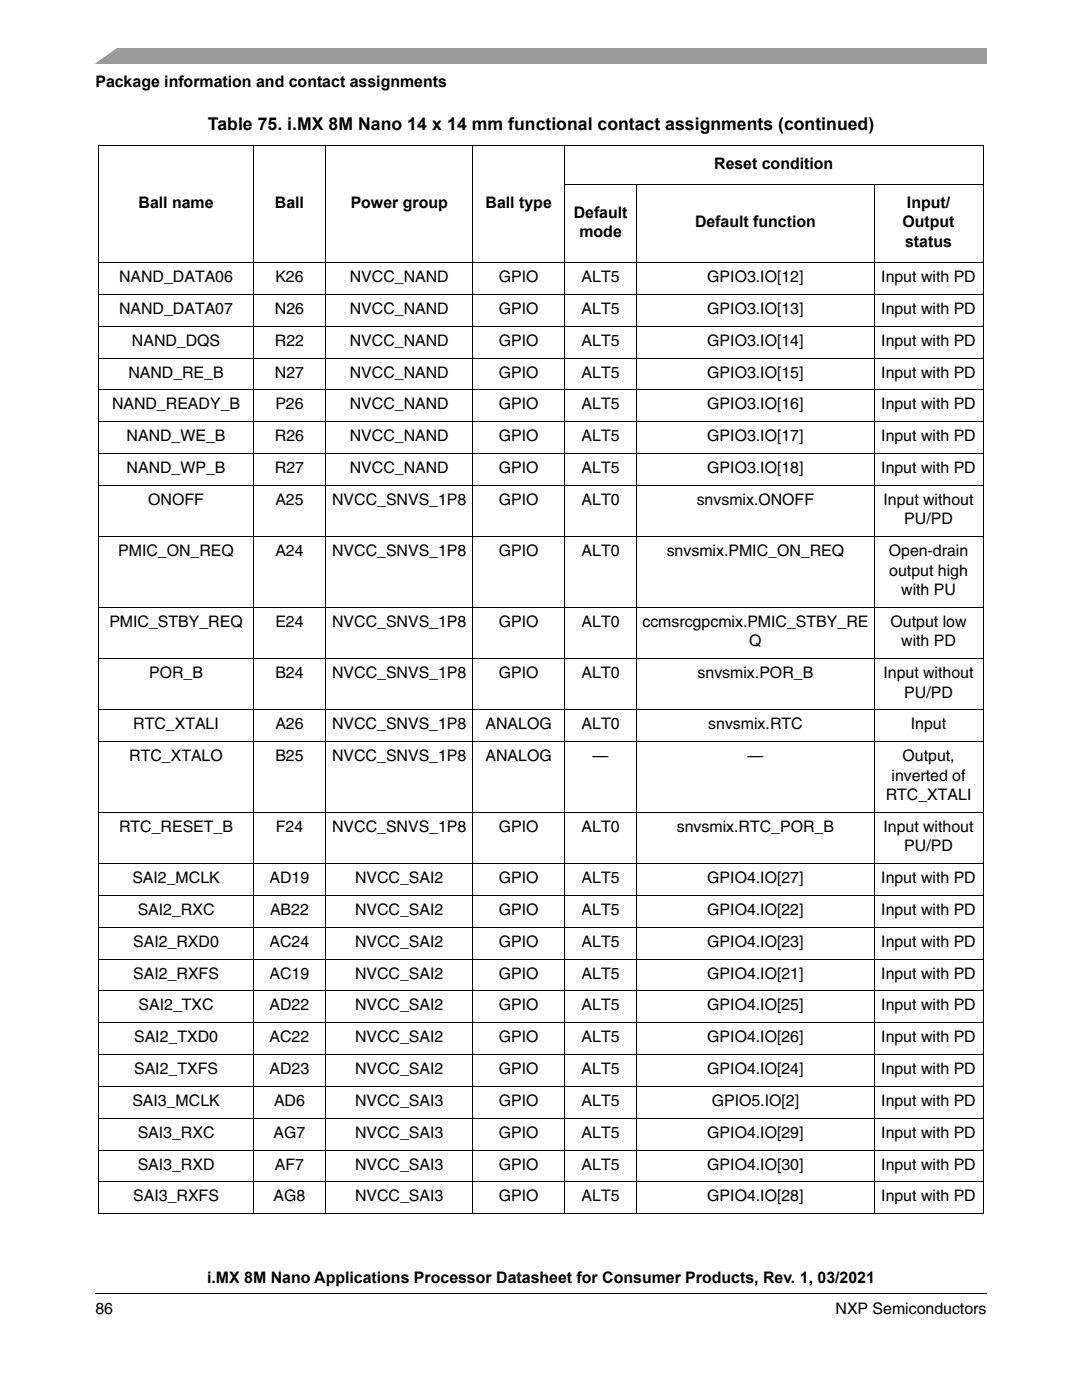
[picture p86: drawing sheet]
<svg xmlns="http://www.w3.org/2000/svg" width="216mm" height="279mm" viewBox="0 0 216 279" stroke-linecap="round" stroke-linejoin="round" font-family="sans-serif">
<defs><g id="words">
<text font-size="3.5" x="41.5" y="25.8">Table 75. i.MX 8M Nano 14 x 14 mm functional contact assignments (continued)</text>
<g font-size="3.2">
<text x="19" y="17.4">Package information and contact assignments</text>
<text x="142.5" y="33.7">Reset condition</text>
<text x="27.6" y="41.5">Ball name</text>
<text x="54.8" y="41.5">Ball</text>
<text x="70" y="41.5">Power group</text>
<text x="96.9" y="41.5">Ball type</text>
<text x="181" y="41.5">Input/</text>
<text x="114.5" y="43.4">Default</text>
<text x="115.6" y="47.3">mode</text>
<text x="138.7" y="45.4">Default function</text>
<text x="180.1" y="45.4">Output</text>
<text x="180.6" y="49.2">status</text>
<text x="23.8" y="56.3">NAND_DATA06</text>
<text x="54.9" y="56.3">K26</text>
<text x="69.8" y="56.3">NVCC_NAND</text>
<text x="99.5" y="56.3">GPIO</text>
<text x="116.1" y="56.3">ALT5</text>
<text x="141.1" y="56.3">GPIO3.IO[12]</text>
<text x="175.9" y="56.3">Input with PD</text>
<text x="23.8" y="62.7">NAND_DATA07</text>
<text x="54.8" y="62.7">N26</text>
<text x="69.8" y="62.7">NVCC_NAND</text>
<text x="99.5" y="62.7">GPIO</text>
<text x="116.1" y="62.7">ALT5</text>
<text x="141.1" y="62.7">GPIO3.IO[13]</text>
<text x="175.9" y="62.7">Input with PD</text>
<text x="26.3" y="69">NAND_DQS</text>
<text x="54.8" y="69">R22</text>
<text x="69.8" y="69">NVCC_NAND</text>
<text x="99.5" y="69">GPIO</text>
<text x="116.1" y="69">ALT5</text>
<text x="141.1" y="69">GPIO3.IO[14]</text>
<text x="175.9" y="69">Input with PD</text>
<text x="25.6" y="75.4">NAND_RE_B</text>
<text x="54.8" y="75.4">N27</text>
<text x="69.8" y="75.4">NVCC_NAND</text>
<text x="99.5" y="75.4">GPIO</text>
<text x="116.1" y="75.4">ALT5</text>
<text x="141.1" y="75.4">GPIO3.IO[15]</text>
<text x="175.9" y="75.4">Input with PD</text>
<text x="22.4" y="81.7">NAND_READY_B</text>
<text x="54.9" y="81.7">P26</text>
<text x="69.8" y="81.7">NVCC_NAND</text>
<text x="99.5" y="81.7">GPIO</text>
<text x="116.1" y="81.7">ALT5</text>
<text x="141.1" y="81.7">GPIO3.IO[16]</text>
<text x="175.9" y="81.7">Input with PD</text>
<text x="25.3" y="88.1">NAND_WE_B</text>
<text x="54.8" y="88.1">R26</text>
<text x="69.8" y="88.1">NVCC_NAND</text>
<text x="99.5" y="88.1">GPIO</text>
<text x="116.1" y="88.1">ALT5</text>
<text x="141.1" y="88.1">GPIO3.IO[17]</text>
<text x="175.9" y="88.1">Input with PD</text>
<text x="25.3" y="94.4">NAND_WP_B</text>
<text x="54.8" y="94.4">R27</text>
<text x="69.8" y="94.4">NVCC_NAND</text>
<text x="99.5" y="94.4">GPIO</text>
<text x="116.1" y="94.4">ALT5</text>
<text x="141.1" y="94.4">GPIO3.IO[18]</text>
<text x="175.9" y="94.4">Input with PD</text>
<text x="29.6" y="100.8">ONOFF</text>
<text x="54.9" y="100.8">A25</text>
<text x="66.3" y="100.8">NVCC_SNVS_1P8</text>
<text x="99.5" y="100.8">GPIO</text>
<text x="116.1" y="100.8">ALT0</text>
<text x="139" y="100.8">snvsmix.ONOFF</text>
<text x="176.3" y="100.8">Input without</text>
<text x="180.4" y="104.6">PU/PD</text>
<text x="23.6" y="111">PMIC_ON_REQ</text>
<text x="54.9" y="111">A24</text>
<text x="66.3" y="111">NVCC_SNVS_1P8</text>
<text x="99.5" y="111">GPIO</text>
<text x="116.1" y="111">ALT0</text>
<text x="133" y="111">snvsmix.PMIC_ON_REQ</text>
<text x="177.4" y="111">Open-drain</text>
<text x="177.4" y="114.9">output high</text>
<text x="179.8" y="118.7">with PU</text>
<text x="21.8" y="125.1">PMIC_STBY_REQ</text>
<text x="54.9" y="125.1">E24</text>
<text x="66.3" y="125.1">NVCC_SNVS_1P8</text>
<text x="99.5" y="125.1">GPIO</text>
<text x="116.1" y="125.1">ALT0</text>
<text x="128.2" y="125.1">ccmsrcgpcmix.PMIC_STBY_RE</text>
<text x="177.7" y="125.1">Output low</text>
<text x="149.5" y="129">Q</text>
<text x="179.8" y="129">with PD</text>
<text x="29.8" y="135.3">POR_B</text>
<text x="54.9" y="135.3">B24</text>
<text x="66.3" y="135.3">NVCC_SNVS_1P8</text>
<text x="99.5" y="135.3">GPIO</text>
<text x="116.1" y="135.3">ALT0</text>
<text x="139.2" y="135.3">snvsmix.POR_B</text>
<text x="176.3" y="135.3">Input without</text>
<text x="180.4" y="139.2">PU/PD</text>
<text x="26.6" y="145.6">RTC_XTALI</text>
<text x="54.9" y="145.6">A26</text>
<text x="66.3" y="145.6">NVCC_SNVS_1P8</text>
<text x="96.9" y="145.6">ANALOG</text>
<text x="116.1" y="145.6">ALT0</text>
<text x="141.3" y="145.6">snvsmix.RTC</text>
<text x="181.8" y="145.6">Input</text>
<text x="25.8" y="151.9">RTC_XTALO</text>
<text x="54.9" y="151.9">B25</text>
<text x="66.3" y="151.9">NVCC_SNVS_1P8</text>
<text x="96.9" y="151.9">ANALOG</text>
<text x="118.3" y="151.9">—</text>
<text x="149.2" y="151.9">—</text>
<text x="177.9" y="155.8">inverted of</text>
<text x="180.1" y="151.9">Output,</text>
<text x="176.7" y="159.7">RTC_XTALI</text>
<text x="23.8" y="166">RTC_RESET_B</text>
<text x="55" y="166">F24</text>
<text x="66.3" y="166">NVCC_SNVS_1P8</text>
<text x="99.5" y="166">GPIO</text>
<text x="116.1" y="166">ALT0</text>
<text x="135.1" y="166">snvsmix.RTC_POR_B</text>
<text x="176.3" y="166">Input without</text>
<text x="180.4" y="169.9">PU/PD</text>
<text x="26.4" y="176.3">SAI2_MCLK</text>
<text x="53.8" y="176.3">AD19</text>
<text x="70.8" y="176.3">NVCC_SAI2</text>
<text x="99.5" y="176.3">GPIO</text>
<text x="116.1" y="176.3">ALT5</text>
<text x="141.1" y="176.3">GPIO4.IO[27]</text>
<text x="175.9" y="176.3">Input with PD</text>
<text x="27.5" y="182.6">SAI2_RXC</text>
<text x="53.9" y="182.6">AB22</text>
<text x="70.8" y="182.6">NVCC_SAI2</text>
<text x="99.5" y="182.6">GPIO</text>
<text x="116.1" y="182.6">ALT5</text>
<text x="141.1" y="182.6">GPIO4.IO[22]</text>
<text x="175.9" y="182.6">Input with PD</text>
<text x="26.6" y="189">SAI2_RXD0</text>
<text x="53.8" y="189">AC24</text>
<text x="70.8" y="189">NVCC_SAI2</text>
<text x="99.5" y="189">GPIO</text>
<text x="116.1" y="189">ALT5</text>
<text x="141.1" y="189">GPIO4.IO[23]</text>
<text x="175.9" y="189">Input with PD</text>
<text x="26.6" y="195.3">SAI2_RXFS</text>
<text x="53.8" y="195.3">AC19</text>
<text x="70.8" y="195.3">NVCC_SAI2</text>
<text x="99.5" y="195.3">GPIO</text>
<text x="116.1" y="195.3">ALT5</text>
<text x="141.1" y="195.3">GPIO4.IO[21]</text>
<text x="175.9" y="195.3">Input with PD</text>
<text x="27.6" y="201.7">SAI2_TXC</text>
<text x="53.8" y="201.7">AD22</text>
<text x="70.8" y="201.7">NVCC_SAI2</text>
<text x="99.5" y="201.7">GPIO</text>
<text x="116.1" y="201.7">ALT5</text>
<text x="141.1" y="201.7">GPIO4.IO[25]</text>
<text x="175.9" y="201.7">Input with PD</text>
<text x="26.8" y="208">SAI2_TXD0</text>
<text x="53.8" y="208">AC22</text>
<text x="70.8" y="208">NVCC_SAI2</text>
<text x="99.5" y="208">GPIO</text>
<text x="116.1" y="208">ALT5</text>
<text x="141.1" y="208">GPIO4.IO[26]</text>
<text x="175.9" y="208">Input with PD</text>
<text x="26.8" y="214.4">SAI2_TXFS</text>
<text x="53.8" y="214.4">AD23</text>
<text x="70.8" y="214.4">NVCC_SAI2</text>
<text x="99.5" y="214.4">GPIO</text>
<text x="116.1" y="214.4">ALT5</text>
<text x="141.1" y="214.4">GPIO4.IO[24]</text>
<text x="175.9" y="214.4">Input with PD</text>
<text x="26.4" y="220.7">SAI3_MCLK</text>
<text x="54.7" y="220.7">AD6</text>
<text x="70.8" y="220.7">NVCC_SAI3</text>
<text x="99.5" y="220.7">GPIO</text>
<text x="116.1" y="220.7">ALT5</text>
<text x="142" y="220.7">GPIO5.IO[2]</text>
<text x="175.9" y="220.7">Input with PD</text>
<text x="27.5" y="227.1">SAI3_RXC</text>
<text x="54.6" y="227.1">AG7</text>
<text x="70.8" y="227.1">NVCC_SAI3</text>
<text x="99.5" y="227.1">GPIO</text>
<text x="116.1" y="227.1">ALT5</text>
<text x="141.1" y="227.1">GPIO4.IO[29]</text>
<text x="175.9" y="227.1">Input with PD</text>
<text x="27.5" y="233.4">SAI3_RXD</text>
<text x="54.8" y="233.4">AF7</text>
<text x="70.8" y="233.4">NVCC_SAI3</text>
<text x="99.5" y="233.4">GPIO</text>
<text x="116.1" y="233.4">ALT5</text>
<text x="141.1" y="233.4">GPIO4.IO[30]</text>
<text x="175.9" y="233.4">Input with PD</text>
<text x="26.6" y="239.8">SAI3_RXFS</text>
<text x="54.6" y="239.8">AG8</text>
<text x="70.8" y="239.8">NVCC_SAI3</text>
<text x="99.5" y="239.8">GPIO</text>
<text x="116.1" y="239.8">ALT5</text>
<text x="141.1" y="239.8">GPIO4.IO[28]</text>
<text x="175.9" y="239.8">Input with PD</text>
<text x="41.3" y="256.1">i.MX 8M Nano Applications Processor Datasheet for Consumer Products, Rev. 1, 03/2021</text>
<text x="19" y="262.3">86</text>
<text x="166.7" y="262.3">NXP Semiconductors</text>
</g>
</g></defs>
<path d="M19 258.1v.1z" fill="#000"/>
<path d="M19 258.1h177.8" fill="none" stroke="#000" stroke-width=".2"/>
<path d="M19 9.5h177.8v3.2h-177.8z" fill="#9a9a9a"/>
<path d="M17.1 9.2h6.8l-5.3 3.8h-1.5z" fill="#fff"/>
<g fill="#fff">
<path d="M19.7 52.4h30.8v6.4h-30.8z"/>
<path d="M50.5 52.4h14.5v6.4h-14.5z"/>
<path d="M65 52.4h29.3v6.4h-29.3z"/>
<path d="M112.6 52.4h14.5v6.4h-14.5z"/>
<path d="M127.1 52.4h47.3v6.4h-47.3z"/>
<path d="M174.4 52.4h21.8v6.4h-21.8z"/>
<path d="M19.7 58.8h30.8v6.3h-30.8z"/>
<path d="M50.5 58.8h14.5v6.3h-14.5z"/>
<path d="M65 58.8h29.3v6.3h-29.3z"/>
<path d="M112.6 58.8h14.5v6.3h-14.5z"/>
<path d="M127.1 58.8h47.3v6.3h-47.3z"/>
<path d="M174.4 58.8h21.8v6.3h-21.8z"/>
<path d="M19.7 65.1h30.8v6.4h-30.8z"/>
<path d="M50.5 65.1h14.5v6.4h-14.5z"/>
<path d="M65 65.1h29.3v6.4h-29.3z"/>
<path d="M112.6 65.1h14.5v6.4h-14.5z"/>
<path d="M127.1 65.1h47.3v6.4h-47.3z"/>
<path d="M174.4 65.1h21.8v6.4h-21.8z"/>
<path d="M19.7 71.5h30.8v6.3h-30.8z"/>
<path d="M50.5 71.5h14.5v6.3h-14.5z"/>
<path d="M65 71.5h29.3v6.3h-29.3z"/>
<path d="M112.6 71.5h14.5v6.3h-14.5z"/>
<path d="M127.1 71.5h47.3v6.3h-47.3z"/>
<path d="M174.4 71.5h21.8v6.3h-21.8z"/>
<path d="M19.7 77.8h30.8v6.4h-30.8z"/>
<path d="M50.5 77.8h14.5v6.4h-14.5z"/>
<path d="M65 77.8h29.3v6.4h-29.3z"/>
<path d="M112.6 77.8h14.5v6.4h-14.5z"/>
<path d="M127.1 77.8h47.3v6.4h-47.3z"/>
<path d="M174.4 77.8h21.8v6.4h-21.8z"/>
<path d="M19.7 84.2h30.8v6.3h-30.8z"/>
<path d="M50.5 84.2h14.5v6.3h-14.5z"/>
<path d="M65 84.2h29.3v6.3h-29.3z"/>
<path d="M112.6 84.2h14.5v6.3h-14.5z"/>
<path d="M127.1 84.2h47.3v6.3h-47.3z"/>
<path d="M174.4 84.2h21.8v6.3h-21.8z"/>
<path d="M19.7 90.5h30.8v6.4h-30.8z"/>
<path d="M50.5 90.5h14.5v6.4h-14.5z"/>
<path d="M65 90.5h29.3v6.4h-29.3z"/>
<path d="M112.6 90.5h14.5v6.4h-14.5z"/>
<path d="M127.1 90.5h47.3v6.4h-47.3z"/>
<path d="M174.4 90.5h21.8v6.4h-21.8z"/>
<path d="M19.7 96.9h30.8v10.2h-30.8z"/>
<path d="M50.5 96.9h14.5v10.2h-14.5z"/>
<path d="M65 96.9h29.3v10.2h-29.3z"/>
<path d="M112.6 96.9h14.5v10.2h-14.5z"/>
<path d="M127.1 96.9h47.3v10.2h-47.3z"/>
<path d="M174.4 96.9h21.8v10.2h-21.8z"/>
<path d="M19.7 107.1h30.8v14.1h-30.8z"/>
<path d="M50.5 107.1h14.5v14.1h-14.5z"/>
<path d="M65 107.1h29.3v14.1h-29.3z"/>
<path d="M112.6 107.1h14.5v14.1h-14.5z"/>
<path d="M127.1 107.1h47.3v14.1h-47.3z"/>
<path d="M174.4 107.1h21.8v14.1h-21.8z"/>
<path d="M19.7 121.2h30.8v10.2h-30.8z"/>
<path d="M50.5 121.2h14.5v10.2h-14.5z"/>
<path d="M65 121.2h29.3v10.2h-29.3z"/>
<path d="M112.6 121.2h14.5v10.2h-14.5z"/>
<path d="M127.1 121.2h47.3v10.2h-47.3z"/>
<path d="M174.4 121.2h21.8v10.2h-21.8z"/>
<path d="M19.7 131.4h30.8v10.3h-30.8z"/>
<path d="M50.5 131.4h14.5v10.3h-14.5z"/>
<path d="M65 131.4h29.3v10.3h-29.3z"/>
<path d="M112.6 131.4h14.5v10.3h-14.5z"/>
<path d="M127.1 131.4h47.3v10.3h-47.3z"/>
<path d="M174.4 131.4h21.8v10.3h-21.8z"/>
<path d="M19.7 141.7h30.8v6.3h-30.8z"/>
<path d="M50.5 141.7h14.5v6.3h-14.5z"/>
<path d="M65 141.7h29.3v6.3h-29.3z"/>
<path d="M112.6 141.7h14.5v6.3h-14.5z"/>
<path d="M127.1 141.7h47.3v6.3h-47.3z"/>
<path d="M174.4 141.7h21.8v6.3h-21.8z"/>
<path d="M19.7 148h30.8v14.1h-30.8z"/>
<path d="M50.5 148h14.5v14.1h-14.5z"/>
<path d="M65 148h29.3v14.1h-29.3z"/>
<path d="M112.6 148h14.5v14.1h-14.5z"/>
<path d="M127.1 148h47.3v14.1h-47.3z"/>
<path d="M174.4 148h21.8v14.1h-21.8z"/>
<path d="M19.7 162.1h30.8v10.3h-30.8z"/>
<path d="M50.5 162.1h14.5v10.3h-14.5z"/>
<path d="M65 162.1h29.3v10.3h-29.3z"/>
<path d="M112.6 162.1h14.5v10.3h-14.5z"/>
<path d="M127.1 162.1h47.3v10.3h-47.3z"/>
<path d="M174.4 162.1h21.8v10.3h-21.8z"/>
<path d="M19.7 172.4h30.8v6.3h-30.8z"/>
<path d="M50.5 172.4h14.5v6.3h-14.5z"/>
<path d="M65 172.4h29.3v6.3h-29.3z"/>
<path d="M112.6 172.4h14.5v6.3h-14.5z"/>
<path d="M127.1 172.4h47.3v6.3h-47.3z"/>
<path d="M174.4 172.4h21.8v6.3h-21.8z"/>
<path d="M19.7 178.7h30.8v6.4h-30.8z"/>
<path d="M50.5 178.7h14.5v6.4h-14.5z"/>
<path d="M65 178.7h29.3v6.4h-29.3z"/>
<path d="M112.6 178.7h14.5v6.4h-14.5z"/>
<path d="M127.1 178.7h47.3v6.4h-47.3z"/>
<path d="M174.4 178.7h21.8v6.4h-21.8z"/>
<path d="M19.7 185.1h30.8v6.3h-30.8z"/>
<path d="M50.5 185.1h14.5v6.3h-14.5z"/>
<path d="M65 185.1h29.3v6.3h-29.3z"/>
<path d="M112.6 185.1h14.5v6.3h-14.5z"/>
<path d="M127.1 185.1h47.3v6.3h-47.3z"/>
<path d="M174.4 185.1h21.8v6.3h-21.8z"/>
<path d="M19.7 191.4h30.8v6.4h-30.8z"/>
<path d="M50.5 191.4h14.5v6.4h-14.5z"/>
<path d="M65 191.4h29.3v6.4h-29.3z"/>
<path d="M112.6 191.4h14.5v6.4h-14.5z"/>
<path d="M127.1 191.4h47.3v6.4h-47.3z"/>
<path d="M174.4 191.4h21.8v6.4h-21.8z"/>
<path d="M19.7 197.8h30.8v6.3h-30.8z"/>
<path d="M50.5 197.8h14.5v6.3h-14.5z"/>
<path d="M65 197.8h29.3v6.3h-29.3z"/>
<path d="M112.6 197.8h14.5v6.3h-14.5z"/>
<path d="M127.1 197.8h47.3v6.3h-47.3z"/>
<path d="M174.4 197.8h21.8v6.3h-21.8z"/>
<path d="M19.7 204.1h30.8v6.4h-30.8z"/>
<path d="M50.5 204.1h14.5v6.4h-14.5z"/>
<path d="M65 204.1h29.3v6.4h-29.3z"/>
<path d="M112.6 204.1h14.5v6.4h-14.5z"/>
<path d="M127.1 204.1h47.3v6.4h-47.3z"/>
<path d="M174.4 204.1h21.8v6.4h-21.8z"/>
<path d="M19.7 210.5h30.8v6.3h-30.8z"/>
<path d="M50.5 210.5h14.5v6.3h-14.5z"/>
<path d="M65 210.5h29.3v6.3h-29.3z"/>
<path d="M112.6 210.5h14.5v6.3h-14.5z"/>
<path d="M127.1 210.5h47.3v6.3h-47.3z"/>
<path d="M174.4 210.5h21.8v6.3h-21.8z"/>
<path d="M19.7 216.8h30.8v6.4h-30.8z"/>
<path d="M50.5 216.8h14.5v6.4h-14.5z"/>
<path d="M65 216.8h29.3v6.4h-29.3z"/>
<path d="M112.6 216.8h14.5v6.4h-14.5z"/>
<path d="M127.1 216.8h47.3v6.4h-47.3z"/>
<path d="M174.4 216.8h21.8v6.4h-21.8z"/>
<path d="M19.7 223.2h30.8v6.3h-30.8z"/>
<path d="M50.5 223.2h14.5v6.3h-14.5z"/>
<path d="M65 223.2h29.3v6.3h-29.3z"/>
<path d="M112.6 223.2h14.5v6.3h-14.5z"/>
<path d="M127.1 223.2h47.3v6.3h-47.3z"/>
<path d="M174.4 223.2h21.8v6.3h-21.8z"/>
<path d="M19.7 229.5h30.8v6.4h-30.8z"/>
<path d="M50.5 229.5h14.5v6.4h-14.5z"/>
<path d="M65 229.5h29.3v6.4h-29.3z"/>
<path d="M112.6 229.5h14.5v6.4h-14.5z"/>
<path d="M127.1 229.5h47.3v6.4h-47.3z"/>
<path d="M174.4 229.5h21.8v6.4h-21.8z"/>
<path d="M19.7 235.9h30.8v6.3h-30.8z"/>
<path d="M50.5 235.9h14.5v6.3h-14.5z"/>
<path d="M65 235.9h29.3v6.3h-29.3z"/>
<path d="M112.6 235.9h14.5v6.3h-14.5z"/>
<path d="M127.1 235.9h47.3v6.3h-47.3z"/>
<path d="M174.4 235.9h21.8v6.3h-21.8z"/>
<path d="M19.7 29.1h30.8v23.3h-30.8z"/>
<path d="M50.5 29.1h14.5v23.3h-14.5z"/>
<path d="M65 29.1h29.3v23.3h-29.3z"/>
<path d="M94.3 29.1h18.3v23.3h-18.3z"/>
<path d="M112.6 29.1h83.6v7.8h-83.6z"/>
<path d="M112.6 36.9h14.5v15.5h-14.5z"/>
<path d="M127.1 36.9h47.3v15.5h-47.3z"/>
<path d="M174.4 36.9h21.8v15.5h-21.8z"/>
</g>
<g fill="none" stroke="#000" stroke-width=".2">
<path d="M19.6 29.1h176.7M19.7 29.2v212.9M50.5 29v213.3M65 29v213.3M94.3 29v213.3M112.5 36.9h83.8M112.6 29v213.3M127.1 36.8v205.5M174.4 36.8v205.5M196.2 29.2v212.9M19.6 52.4h176.7M19.6 58.8h176.7"/>
<path d="M19.6 65.1h176.7M19.6 71.5h176.7M19.6 77.8h176.7M19.6 84.2h176.7M19.6 90.5h176.7M19.6 96.9h176.7M19.6 107.1h176.7M19.6 121.2h176.7M19.6 131.4h176.7M19.6 141.7h176.7M19.6 148h176.7M19.6 162.1h176.7"/>
<path d="M19.6 172.4h176.7M19.6 178.7h176.7M19.6 185.1h176.7M19.6 191.4h176.7M19.6 197.8h176.7M19.6 204.1h176.7M19.6 210.5h176.7M19.6 216.8h176.7M19.6 223.2h176.7M19.6 229.5h176.7M19.6 235.9h176.7M19.6 242.2h176.7"/>
</g>
<use href="#words"/>
</svg>
